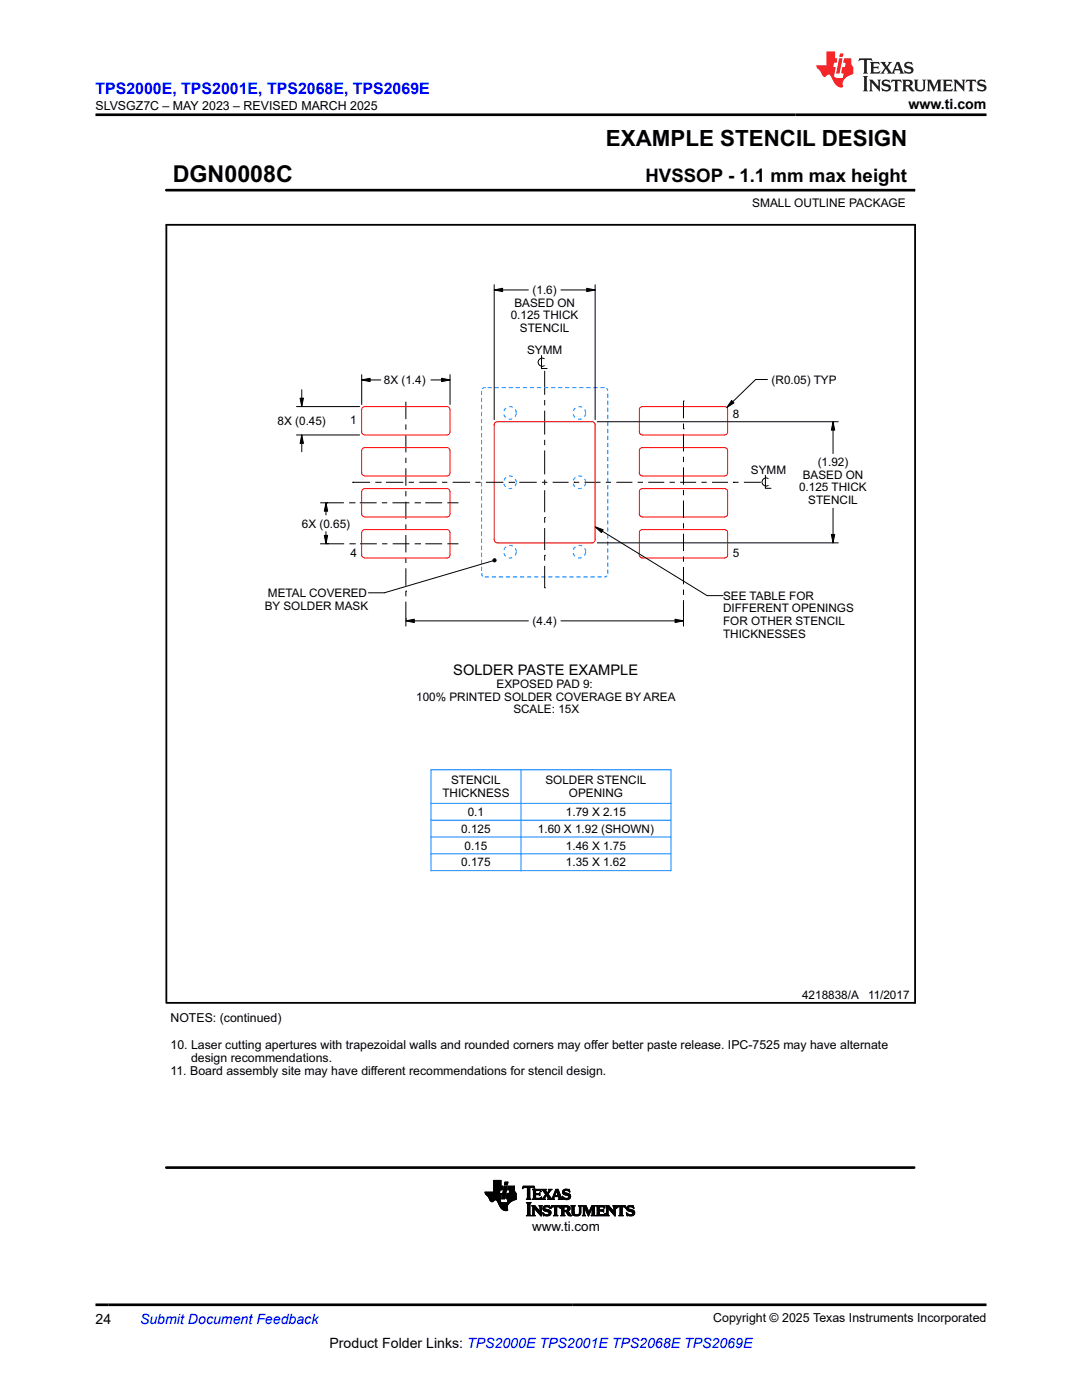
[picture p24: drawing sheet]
<svg xmlns="http://www.w3.org/2000/svg" width="216mm" height="279mm" viewBox="0 0 216 279" stroke-linecap="round" stroke-linejoin="round" font-family="sans-serif">
<defs><g id="words">
<text font-size="4.6" x="34.5" y="36.3">DGN0008C</text>
<text font-size="4.5" x="120.9" y="29.1">EXAMPLE STENCIL DESIGN</text>
<text font-size="3.7" x="128.8" y="36.3">HVSSOP - 1.1 mm max height</text>
<text font-size="3.2" fill="#00f" x="19" y="18.7">TPS2000E, TPS2001E, TPS2068E, TPS2069E</text>
<text font-size="2.9" x="90.4" y="134.7">SOLDER PASTE EXAMPLE</text>
<g font-size="2.8">
<text x="181.3" y="21.8">www.ti.com</text>
<text x="19" y="264.2">24</text>
<text x="65.7" y="269">Product Folder Links: TPS2000E TPS2001E TPS2068E TPS2069E</text>
</g>
<text font-size="2.8" fill="#00f" x="27.9" y="264.2">Submit Document Feedback</text>
<text font-size="2.7" x="106.2" y="245.6">www.ti.com</text>
<g font-size="2.5">
<text x="19.1" y="21.9">SLVSGZ7C – MAY 2023 – REVISED MARCH 2025</text>
<text x="34" y="204">NOTES: (continued)</text>
<text x="34" y="209.3">10. Laser cutting apertures with trapezoidal walls and rounded corners may of</text>
<text x="118" y="209.3">fer better paste release. IPC-7525 may have alternate</text>
<text x="34" y="214.6">11. Board assembly site may have dif</text>
<text x="38.1" y="211.9">design recommendations.</text>
<text x="74" y="214.6">ferent recommendations for stencil design.</text>
<text x="142.3" y="263.9">Copyright © 2025 Texas Instruments Incorporated</text>
</g>
<text font-size="2.4" x="150.1" y="41.3">SMALL OUTLINE PACKAGE</text>
<g font-size="2.3">
<text x="106.3" y="58.7">(1.6)</text>
<text x="101.9" y="63.7">0.125 THICK</text>
<text x="102.6" y="61.2">BASED ON</text>
<text x="103.7" y="66.3">STENCIL</text>
<text x="105.2" y="70.6">SYMM</text>
<text x="76.6" y="76.7">8X (1.4)</text>
<text x="154" y="76.6">(R0.05) TYP</text>
<text x="146.2" y="83.4">8</text>
<text x="55.4" y="84.8">8X (0.45)</text>
<text x="69.9" y="84.7">1</text>
<text x="149.8" y="94.5">SYMM</text>
<text x="160.2" y="95.6">BASED ON</text>
<text x="163.2" y="93">(1.92)</text>
<text x="159.5" y="98.1">0.125 THICK</text>
<text x="161.3" y="100.6">STENCIL</text>
<text x="60.2" y="105.3">6X (0.65)</text>
<text x="69.9" y="111.2">4</text>
<text x="146.2" y="111.1">5</text>
<text x="53.5" y="119.1">METAL COVERED</text>
<text x="144.3" y="119.7">SEE TABLE FOR</text>
<text x="52.8" y="121.7">BY SOLDER MASK</text>
<text x="106.3" y="124.7">(4.4)</text>
<text x="144.3" y="122.2">DIFFERENT OPENINGS</text>
<text x="144.3" y="124.7">FOR OTHER STENCIL</text>
<text x="144.3" y="127.3">THICKNESSES</text>
<text x="99.1" y="137.3">EXPOSED PAD 9:</text>
<text x="83" y="139.8">100% PRINTED SOLDER COVERAGE BY AREA</text>
<text x="102.4" y="142.3">SCALE: 15X</text>
<text x="88.3" y="159.1">THICKNESS</text>
<text x="90" y="156.6">STENCIL</text>
<text x="108.8" y="156.6">SOLDER STENCIL</text>
<text x="113.5" y="159.1">OPENING</text>
<text x="92" y="166.2">0.125</text>
<text x="93.3" y="162.9">0.1</text>
<text x="107.3" y="166.2">1.60 X 1.92 (SHOWN)</text>
<text x="112.9" y="162.9">1.79 X 2.15</text>
<text x="92" y="172.9">0.175</text>
<text x="92.7" y="169.6">0.15</text>
<text x="112.9" y="172.9">1.35 X 1.62</text>
<text x="112.9" y="169.6">1.46 X 1.75</text>
<text x="160" y="199.3">4218838/A</text>
<text x="173.2" y="199.3">11/2017</text>
</g>
</g></defs>
<g fill="none" stroke="#000" stroke-width=".2">
<path d="M33.2 38h149.2M182.4 37.7v.5M98.6 57.9l1.7-.4v.7zM98.6 56.8v26.9M98.6 57.9h6.8M111.9 57.9h6.9M117.1 57.5l1.7 .4-1.7 .3zM118.8 56.8v26.9M59.9 79.5h.6l-.3 1.6zM60.2 77.8v3.3M72.2 75.8l1.7-.3v.7zM72.2 74.8v5.9"/>
<path d="M72.2 75.8h3.8M86 75.8h3.8M88.1 75.5l1.7 .3-1.7 .4zM89.8 74.8v5.9M108.1 71v2.5h1.1M108.6 71.6a.82 .82 0 0 0-1.2 .7 .82 .82 0 0 0 1.2 .7M108.7 74v4.8M108.7 79.8v1.1M146 79.9l.5 .5-1.5 .9zM153.1 75.7h-2.3l-5.8 5.6M59.2 86.8h12.6M59.2 81.1h12.6"/>
<path d="M60.2 86.8l.3 1.7h-.6zM60.2 86.8v3.4M70.4 96.3h.1M70.4 96.3h3.4M74.9 96.3h1.1M76 96.3h.1M77 96.3h3.5M81 80.2v3.4M81 84.7v1.1M81 86.8v3.5M81 91.3v1.1M81 93.5v3.4"/>
<path d="M81 98v1.1M81.5 96.3h1.1M83.7 96.3h3.4M88.2 96.3h1.1M90.3 96.3h3.5M94.9 96.3h1M97 96.3h3.4M101.5 96.3h1.1M102.6 96.3h.1M103.6 96.3h3.5M108.2 96.3h1M108.7 82v4.7"/>
<path d="M108.7 87.8v1M108.7 89.9v4.8M108.7 95.7v1.1M108.7 97.8v4.4M110.3 96.3h3.2M114.5 96.3h.1M114.5 96.3h1.1M116.6 96.3h3.2M119.2 84.2h48.1M120.9 96.3h1M123 96.3h3.2M127.2 96.3h1.1"/>
<path d="M129.4 96.3h3.1M133.6 96.3h1.1M135.7 96.3h3.2M136.4 85.6h.1M136.4 80h.1M136.4 80v3.5M136.4 84.5v1.1M136.4 86.6v3.5M136.4 91.2v1M136.4 93.3v3.4M136.4 97.8v1M136.4 99.9v3.5"/>
<path d="M140 96.3h1M142.1 96.3h3.2M146.3 96.3h.1M146.3 96.3h1.1M148.4 96.3h3.2M151.6 96.3h.1M152.7 94.9v2.6h1.1M153.3 95.5a.82 .82 0 0 0-1.3 .7 .82 .82 0 0 0 1.3 .7M166.2 84.2l.4 1.6h-.7zM166.2 84.2v6.3M63.9 108.5h4.8M63.9 100.3h4.7"/>
<path d="M64.7 106.8h.7l-.4 1.7zM65 100.3l.4 1.7h-.7zM65 100.3v2.5M65 106.1v2.4M65.3 100.3h.1M65.3 108.5h.1M69.7 100.3h1M69.7 108.5h1.1M70.7 100.3h.1M70.8 108.5h.1M71.8 100.3h3.3M71.8 108.5h3.4"/>
<path d="M76.2 100.3h1.1M76.2 108.5h1.1M78.3 100.3h3.4M78.4 108.5h3.3M81 118h.1M81 100.1v3.5M81 104.7v1M81 106.8v3.4M81 111.3v1.1M81 113.4v3.5M81 118v1M82.7 100.3h1.1"/>
<path d="M82.8 108.5h1M83.8 100.3h.1M83.8 108.5h.1M84.8 100.3h3.4M84.9 108.5h3.3M89.3 108.5h2.2M89.3 100.3h2.2M98.4 111.9l-21.7 6.4h-3.2M98.4 111.7l.2-.2 .3 .1 .1 .2-.1 .3-.3 .1-.2-.2zM108.7 103.3h.1M108.7 110.8h.1M108.7 117.3h.1"/>
<path d="M108.7 103.3v1M108.7 105.4v4.4M108.7 110.8v1.1M108.7 112.9v4.4M118.8 105.1l1.6 .6-.4 .6zM118.8 105.1l22.3 13.8h3.2M119.2 108.3h48.1M136.4 104.4v1.1M136.4 106.5v3.5M136.4 111v1.1M136.4 113.2v3.4M136.4 117.7v1"/>
<path d="M136.4 119.8v5.2M165.9 106.7h.7l-.4 1.6zM166.2 101.4v6.9M81 123.9l1.7-.3v.6zM81 123.6h.1M81 120.1v4.9M81 123.9h24.4M111.9 123.9h24.5M134.7 123.6l1.7 .3-1.7 .3zM96.8 238h2.9M96.8 238.1h2.9M96.8 238.2h2.8"/>
<path d="M96.9 238.2h3.2l-.2 1M96.9 238.3h3.1M96.9 238.4h3.1M97 238.4h3M97.1 238.5h2.9M97.1 238.6h2.9M97.2 238.6h2.8M97.3 238.7h2.7M97.4 238.8h2.5M97.5 238.9h2.4M97.6 239h2.3M97.6 239.1h2.3"/>
<path d="M97.6 239.2h2.3M97.7 239.3h2.1M97.7 239.4h2.1M97.7 239.5h1M97.8 239.5h.8M97.8 239.6h.7M97.9 239.7h.6M97.9 239.7h.5M98.1 239.8h.2M98.5 237.8h1.2M98.5 237.7h1.2M98.5 237.6h1.3"/>
<path d="M98.5 236.7h1.8l-.1 .8h-1.7M98.5 237.4h1.7M98.5 237.3h1.7M98.5 237.2h1.7M98.5 237.2h1.8M98.5 237.1h1.8M98.5 237h1.8M98.5 236.9h1.8M98.5 236.8h1.8M98.5 236.6h1.5M98.5 236.5h1.5M98.5 236.4h1.5"/>
<path d="M98.5 236.3h1.5M98.5 236.2h1.5M98.5 236.1h1.5M98.5 236h1.5M98.5 235.9h1.5M98.5 235.8h1.5M98.5 235.7h1.5M98.5 235.6h1.5M99 239.5h.8M99.1 239.5h.7M99.2 239.6h.6M99.2 239.7h.6"/>
<path d="M99.3 239.7h.5M99.3 239.8h.5M99.3 239.9h.6M99.4 239.9h.6M99.7 237.9h-2.9l.1 .4 .6 .6 .4 .8 .4 .1 .4-.3h.4l.8 1.5 .7 .5h.7l-.1-.8 .6-.8M99.8 237.5l-.2 .7M99.9 239.2l-.1 .6 .6 .2h.8l.2-.7M100 236.7v-1.1h-1.5v2.3M100.1 239.2h.6M100.1 239.1h.6M100.2 239h.5M100.2 238.9h.6"/>
<path d="M100.2 238.8h.6M100.2 238.7h.6M100.2 238.6h.6M100.3 238.6h.5M100.3 238.5h.5M100.3 238.4h.6M100.3 238.3h.6M100.3 238.2h.6M100.3 238.1h.6M100.4 238h.5M100.4 238h.6M100.4 237.9h.6"/>
<path d="M100.4 237.8h.6M100.4 237.7h.6M100.4 237.6h.6M100.5 237.5h.5M100.5 237.4h.6M100.5 237.3h.6M100.5 237.2h.6M100.5 237.1h.6M100.6 237h.5M100.6 237h.6M100.6 236.9h.6M100.6 236.8h.6"/>
<path d="M100.6 236.7h.6l-.5 2.6h-.6zM100.7 236.4h.6M100.7 236.3h.6M100.7 236.2h.6M100.7 236.1h.6M100.7 236h.6M100.8 236h.5M100.8 235.9h.6l-.2 .6h-.5zM101 239.1h2M101 239h2M101 239.2h2M101 238.9h2"/>
<path d="M101 238.9v.3l.4 .1M101 238.8h2M101.1 238.7h1.9M101.1 238.6h1.9M101.1 238.5h1.9M101.1 238.4h1.9M101.1 238.3h1.9M101.2 239.9h.6M101.3 239.9h.6M101.3 239.8h.7M101.3 239.7h.8M101.3 239.7h.9"/>
<path d="M101.3 239.6h1M101.3 237.4h1.4M101.3 239.5h1.2M101.3 239.5h1.3M101.3 237.3h1.4M101.3 239.4h1.5M101.4 237.2h1.3M101.4 239.3h1.6M101.4 237.1h1.3M101.4 237h1.3M101.4 236.9h1.3M101.4 236.8h1.3"/>
<path d="M101.6 238.2h1.4M101.6 238.1h1.3M101.6 238h1.2M101.7 237.9h1.1M101.7 237.8h1M101.7 237.7h1M101.7 237.6h1M101.7 237.5l-.1 .7M102.7 237.5h-1.4l.2-.8h1.2v1l.3 .5v1.2M103 239.4l-1.2 .5M103 238.2h-1.8l-.2 .7M104.3 237.2h.1"/>
<path d="M104.3 237.1h.2M104.3 237h2.3M104.3 236.9h2.3M104.4 236.8h2.2M105 239.3h.9M105.2 239.2h.6M105.2 237.1h.5M105.2 239.1h.5M105.2 237.1v-.1h-.4l-.6 .2 .2-.5h2.1l.2 .5-.5-.2h-.4l-.1 .1M105.2 239l-.2 .3M105.2 239h.5M105.2 238.9h.5"/>
<path d="M105.2 238.8h.5M105.2 238.7h.5M105.2 238.6h.5M105.2 238.5h.5M105.2 238.4h.5M105.2 238.3h.5M105.2 238.2h.5M105.2 238.1h.5M105.2 238h.5M105.2 237.9h.5M105.2 237.8h.5M105.2 237.7h.5"/>
<path d="M105.2 237.6h.5M105.2 237.5h.5M105.2 237.4h.5M105.2 237.3h.5M105.2 237.2h.5M105.2 237.1v1.9M105.7 239l.2 .3M105.7 237.1v1.9M105.9 239.3h-.9M106.2 239.3h1.7M106.3 237.4h1.6M106.4 239.2h1.6"/>
<path d="M106.4 237.5h1.5M106.4 239.1h.5M106.4 237.6h.5M106.4 237.7l-.2-.4h1.6l.2 .5M106.4 239l-.2 .3M106.4 238.2h1.1l.2-.2v.6l-.2-.2-1.1 .1M106.4 239h.5M106.4 238.9h.5M106.4 238.8h.5M106.4 238.7h.5M106.4 238.6h.5M106.4 238.4h1.3"/>
<path d="M106.4 238.3h1.3M106.4 238.1h.5M106.4 238h.5M106.4 237.9h.5M106.4 237.8h.5M106.4 237.7h.5M106.4 237.7v1.3M106.5 237.1h.2M106.6 237.2h.1M106.9 237.7l.1-.1h.5l.5 .2M106.9 238.4v.7h.8l.3-.2-.1 .5-1.7-.1M106.9 237.7v.5"/>
<path d="M107.5 238.2h.2M107.6 238.5h.1M107.6 239.1h.4M107.6 238.1h.1M107.6 238.6h.1M107.6 237.6h.3M107.8 237.7h.2M107.9 239h.1M107.9 237.8h.1M108 238.9h.1M108 239.3h.8M108.1 237.4h.8"/>
<path d="M108.3 239.2h.4M108.3 237.5h.6M108.3 239.1h.4M108.4 237.6h.5M108.4 239l-.4 .3M108.4 239h.3M108.4 237.7h.6M108.5 238.9h.3M108.5 237.8h.5M108.5 238.8h.3M108.6 237.9h.5M108.6 238.8h.3"/>
<path d="M108.6 238h.5M108.7 238.7h.3M108.7 238.1h.8M108.7 238.6h.8M108.8 238.2h.6M108.8 239.3h-.8M108.8 238.5h.7M108.8 238.3h.6M108.9 238.4h.5M108.9 237.7l.1-.4h-.9l.8 1.1-.5 .6M108.9 237.7l.3 .4 .4-.5-.2-.3h.7l-.7 1M109.1 238.7h.5"/>
<path d="M109.2 238.8h.5M109.3 239.3l.1-.2-.4-.6-.3 .7 .1 .1M109.3 239.3h1.4M109.3 238h.3M109.3 238.9h.5M109.3 237.9h.3M109.4 238.3l.7 .9 .2-.2M109.4 239h.5M109.4 237.8h.3M109.4 239.1h.5M109.4 239.2h.6M109.5 237.7h.3"/>
<path d="M109.5 237.4h.6M109.5 237.6h.3M109.6 237.5h.3M110.1 239.2h.4M110.2 239.1h.3M110.2 239h.3M110.3 239l.6-1.7h.5l.6 1.8 .3 .2M110.3 238.9h.3M110.3 238.8h.3M110.4 238.8h1.5M110.4 238.7h1.5M110.4 238.6h.3"/>
<path d="M110.5 238.5h.2M110.5 238.4h.3M110.5 239.1l.2 .2M110.5 239.1l.1-.3h.8l.1 .3M110.5 238.3h.3M110.6 238.2h.2M110.6 238.1h.3M110.7 239.3h-1.4M110.7 238h.2M110.7 237.9h.3M110.7 237.8h.3M110.8 237.7h.7"/>
<path d="M110.8 237.6h.7M110.8 237.5h.6M110.9 237.4h.5M111 237.7l.4 .9h-.7zM111.1 237.8h.4M111.1 237.9h.5M111.1 238h.5M111.2 238.1h.4M111.2 238.2h.5M111.2 238.3h.5M111.3 238.4h.5M111.3 238.5h.5"/>
<path d="M111.4 238.6h.4M111.4 239.3h.9M111.5 238.8h.4M111.5 238.9h.5M111.5 239h.5M111.5 239.1l-.1 .2M111.6 239.2h.5M111.6 239.1h.4M112.2 238.8h.1M112.2 238.9h.2M112.2 237.9h.4M112.2 238h.5"/>
<path d="M112.2 237.8h.4M112.3 239h.3M112.3 239.3h-.9M112.3 238.1h.7M112.3 237.7h.3M112.3 239.1h.5M112.3 238.2h1.1M112.3 239.2h1.4M112.3 237.6h.4M112.3 239.3h.2M112.4 238.3h1.2M112.4 237.5h1.2"/>
<path d="M112.5 238.4h1.2M112.5 237.4h1.1M112.6 239.3h.9M112.7 238.5h1.1M112.7 237.3h.5M112.9 239.4h.3M113.1 238.6h.7M113.2 238.6l.3 .2-.3 .3h-.5l-.5-.4M113.3 239.1h.5M113.3 237.6h.4M113.4 238.7h.5M113.4 239h.4"/>
<path d="M113.5 238.8h.4M113.5 238.9h.3M113.5 237.7h.2M113.6 237.8h.1M113.7 237.9l-.6-.3h-.4l-.1 .2 .1 .2 1.1 .4v.5l-.2 .4-1.3 .1-.1-.7M113.7 237.9l-.1-.6h-.8l-.5 .3-.1 .3 .2 .4 .8 .3M113.7 237.9h.1M99.4 240h1M99.4 240.1h2.2M99.5 240.1h2.1M99.5 240.2h2M99.5 240.3h1.9"/>
<path d="M99.6 240.3h1.8M99.6 240.4h1.8M99.6 240.5h1.7M99.7 240.5h1.6M99.7 240.6h1.6M99.7 240.7h1.5M99.8 240.7h1.4M99.8 240.8h1.4M99.8 240.9h1.4M99.9 240.9h1.3M99.9 241h1.3M100 241.1h1.2"/>
<path d="M100.1 241.2h1.1M100.2 241.3h1M100.2 241.3h1.1M100.3 241.4h1M100.4 241.5h.9M100.6 241.5h.7M100.9 241.6h.1M101.2 240h.5M105 242.6l.3-.3v-2l-.3-.3h1l-.3 .3v2.1l.3 .2M105 242.6h1M105.1 240.1h.8M105.2 242.5h.6"/>
<path d="M105.2 240.2h.6M105.2 242.4h.5M105.3 240.3h.4M105.3 242.3h.4M105.3 242.2h.4M105.3 242.1h.4M105.3 242h.4M105.3 241.9h.4M105.3 241.8h.4M105.3 241.7h.4M105.3 241.6h.4M105.3 241.5h.4"/>
<path d="M105.3 241.4h.4M105.3 241.3h.4M105.3 241.2h.4M105.3 241.1h.4M105.3 241h.4M105.3 240.9h.4M105.3 240.8h.4M105.3 240.7h.4M105.3 240.6h.4M105.3 240.5h.4M105.3 240.4h.4M106 242.6h-1"/>
<path d="M106.1 242.6h.7M106.1 240.6h.6M106.2 240.7h.6M106.3 242.5h.4M106.3 240.8h.6M106.3 242.4h.3M106.3 240.9h.7M106.3 242.3h.3M106.3 242.2h.3M106.3 242.1h.3M106.3 242h.3M106.3 241.9h.3"/>
<path d="M106.3 241.8h.3M106.3 241.7h.3M106.3 241.6h.3M106.3 241.5h.3M106.3 241.4h.3M106.3 241.3h.3M106.3 241.2h.3M106.3 241.1h.8M106.3 241h.8M106.6 241.1v1.3l.2 .2M106.6 241.1h.1M106.6 241.1l1.4 1.6v-1.8l.2-.3h-.6l.1 .2 .1 1"/>
<path d="M106.7 241.2h.5M106.7 241.3h.6M106.8 242.6h-.7M106.8 241.4h.6M106.9 241.5h.6M107 241.6h.6M107.1 241.7h.5M107.1 241.8h.9M107.2 241.9h.8M107.3 241.9h.7M107.4 242h.6M107.5 242.1h.5"/>
<path d="M107.6 242.2h.4M107.6 240.6h.6M107.6 242.3h.4M107.7 240.7h.4M107.7 242.4h.3M107.7 240.8h.3M107.7 241.8l-1-1.2h-.6l.2 .3v1.5l-.2 .2M107.7 241.8h.1M107.7 240.9h.3M107.8 241.7h.2M107.8 241.6h.2M107.8 241.5h.2"/>
<path d="M107.8 241.4h.2M107.8 241.3h.2M107.8 241.2h.2M107.8 241.1h.2M107.8 241h.2M107.8 242.5h.2M107.9 242.6h.1M108.3 242h.1M108.3 242.1h.1M108.3 242.2h.3M108.3 241.2h.4M108.3 241.1h.4"/>
<path d="M108.3 241.3h.5M108.3 242.3h.4M108.3 241h.4M108.4 241.4h.8M108.4 242.4h.6M108.4 240.9h.4M108.4 242.5h1.3M108.4 241.5h1.2M108.4 242.6h.1M108.4 240.8h1.3M108.5 241.6h1.2M108.5 240.7h1.2"/>
<path d="M108.6 241.7h1.2M108.7 242.6h.9M108.7 240.6h.7M108.9 241.8l-.5-.4v-.5l.4-.3h.9l.1 .6-.7-.4-.3 .1-.1 .2 1 .5 .3 .4M108.9 241.8l.6 .1v.4l-.6 .1-.6-.4M108.9 241.8h1M109.2 242.4h.6M109.3 241.9h.6M109.4 240.9h.3M109.5 242.3h.4M109.5 241.9h.4M109.5 242.2h.4"/>
<path d="M109.5 242h.5M109.6 242.1h.3M109.6 240.6h.1M109.6 241h.2M109.7 241.1h.1M109.9 241.1h.1M109.9 241h.2M110 242l-.3 .5-.6 .2-.5-.2-.2 .1-.1-.6M110 240.9h.2M110 240.8h1.8M110 240.7h1.7M110.1 240.6h1.6"/>
<path d="M110.4 242.6h.9M110.6 242.5h.5M110.6 242.4h.5M110.7 240.9h.4M110.7 242.3h.4M110.7 241l-.1-.1h-.3l-.4 .2 .2-.5h1.6l.2 .5-.5-.2h-.3v.1M110.7 241v1.4l-.3 .2M110.7 242.2h.4M110.7 242.1h.4M110.7 242h.4M110.7 241.9h.4M110.7 241.8h.4"/>
<path d="M110.7 241.7h.4M110.7 241.6h.4M110.7 241.5h.4M110.7 241.4h.4M110.7 241.3h.4M110.7 241.2h.4M110.7 241.1h.4M110.7 241h.4M111.1 241v1.4l.2 .2M111.3 242.6h-.9M111.6 240.9h.2M111.7 241h.1"/>
<path d="M111.7 241.1h.1M111.9 242.6l.2-.2v-1.5l-.2-.3 1.5 .1 .3 .2v.4l-.1 .3-.4 .1 .9 .9h-.6l-.5-.7-.5-.1v.6l.2 .2M111.9 242.6h.8M111.9 240.6h1.3M112 240.7h1.5M112 242.5h.6M112.1 240.8h1.5M112.1 242.4h.4M112.1 240.9h.4M112.1 242.3h.4M112.1 242.2h.4M112.1 242.1h.4"/>
<path d="M112.1 242h.4M112.1 241.9h.4M112.1 241.8h1.2M112.1 241.7h1.3M112.1 241.6h1.5M112.1 241.5h.4M112.1 241.4h.4M112.1 241.3h.4M112.1 241.2h.4M112.1 241.1h.4M112.1 241h.4M112.7 240.9h-.2v.7"/>
<path d="M112.7 242.6h-.8M112.9 240.9h.3l.1 .3-.1 .3-.3 .1M112.9 241.9h.6M113 241.9h.5M113.1 242h.5M113.1 242.1h.6M113.1 240.9h.6M113.2 241.5h.5M113.2 242.2h.5M113.2 242.3h.6M113.2 241h.5M113.2 241.4h.5"/>
<path d="M113.3 241.3h.4M113.3 241.1h.5M113.3 241.2h.5M113.3 242.4h.6M113.4 242.5h.6M113.5 242.6h.6M113.9 240.6h.9M114.1 240.7h.5M114.1 240.8h.5M114.1 240.9h.5M114.1 241.9h.5M114.1 241.8h.5"/>
<path d="M114.1 241.7h.5M114.1 241.6h.5M114.1 241.5h.5M114.1 241.4h.5M114.1 241.3h.5M114.1 241.2h.5M114.1 241.1h.5M114.1 241h.5M114.1 242h.5M114.1 242.1h.5M114.2 242.2h.4M114.2 242.3h.5"/>
<path d="M114.3 242.4h.6M114.4 242.5h1.3M114.6 241.9l.1 .4 .4 .1 .4-.1 .1-.4M114.6 241.9v-1l.2-.3h-.9l.2 .3 .1 1.3 .2 .3 .5 .2 .6-.1 .3-.2 .1-.5M114.6 242.6h.9M115.3 242.4h.5M115.4 240.6h.7M115.5 242.3h.3M115.5 240.7h.5M115.6 242.2h.3M115.6 242.1h.3M115.6 240.8h.3"/>
<path d="M115.6 242h.3M115.6 240.9h.3M115.6 241.9v-1l-.2-.3h.7l-.2 .3v1M115.6 241.9h.3M115.6 241.8h.3M115.6 241.7h.3M115.6 241.6h.3M115.6 241.5h.3M115.6 241.4h.3M115.6 241.3h.3M115.6 241.2h.3M115.6 241.1h.3"/>
<path d="M115.6 241h.3M116.2 242.6l.2-.3v-1.4l-.2-.3h.7l.6 1.3 .6-1.3h.7l-.2 .3v1.5l.2 .2M116.2 242.6h.6M116.2 240.6h.7M116.3 240.7h.7M116.3 242.5h.4M116.4 240.8h.6M116.4 242.4h.3M116.4 240.9h.7M116.4 242.3h.3M116.4 242.2h.3M116.4 242.1h.3"/>
<path d="M116.4 242h.3M116.4 241.9h.3M116.4 241.8h.3M116.4 241.7h.3M116.4 241.6h.3M116.4 241.5h.3M116.4 241.4h.3M116.4 241.3h.3M116.4 241.2h.3M116.4 241.1h.8M116.4 241h.7M116.7 242.3l.1 .3"/>
<path d="M116.7 242.3v-1.3l.7 1.7 .8-1.7v1.4l-.2 .2M116.7 241.2h.5M116.8 241.3h.4M116.8 241.4h.5M116.8 242.6h-.6M116.9 241.5h.4M116.9 241.6h.5M116.9 241.7h.5M117 241.8h.4M117 241.9h.5M117.1 241.9h.7M117.1 242h.6"/>
<path d="M117.1 242.1h.6M117.2 242.2h.4M117.2 242.3h.4M117.3 242.4h.3M117.3 242.5h.2M117.4 242.6h.1M117.6 241.9h.2M117.6 241.8h.2M117.6 241.7h.3M117.7 241.6h.2M117.7 241.5h.3M117.8 241.4h.2"/>
<path d="M117.8 241.3h.2M117.8 241.2h.3M117.9 241.1h.7M117.9 241h.7M118 240.9h.6M118 242.6h.8M118 240.8h.6M118 240.7h.7M118.1 240.6h.7M118.1 242.5h.6M118.1 242.4h.5M118.2 242.3h.4"/>
<path d="M118.2 242.2h.4M118.2 242.1h.4M118.2 242h.4M118.2 241.9h.4M118.2 241.8h.4M118.2 241.7h.4M118.2 241.6h.4M118.2 241.5h.4M118.2 241.4h.4M118.2 241.3h.4M118.2 241.2h.4M118.8 242.6h-.8"/>
<path d="M119 242.6h1.6M119 240.6h1.6M119.1 240.7h1.5M119.1 242.5h1.6M119.1 240.8h1.5M119.2 242.4h1.5M119.2 240.9h.4M119.2 242.3h.4M119.2 242.2h.4M119.2 242.1h.4M119.2 242h.4M119.2 241.9h.4"/>
<path d="M119.2 241.8h.4M119.2 241.7h1.3M119.2 241.6h1.3M119.2 241.5h1.3M119.2 241.4h.4M119.2 241.3h.4M119.2 241.2h.4M119.2 241.1h.4M119.2 241h.4M119.6 241v.5h.6l.3-.2v.6l-.3-.2h-.6v.7h.8l.4-.3M119.8 240.9l-.2 .1M120.1 240.9l.6 .2"/>
<path d="M120.3 241.8h.2M120.4 241.4h.1M120.4 240.9h.3M120.6 242.3h.2M120.6 241h.1M120.7 241.1h.1M120.7 241.1l-.2-.5h-1.5l.2 .3v1.4l-.2 .3M120.7 242.2h.1M120.8 242.1h.1M120.8 242.1l-.2 .5h-1.6M120.9 242.6h.6M120.9 240.6h.6"/>
<path d="M121 240.7h.6M121 242.5h.4M121 240.8h.6M121.1 242.4h.2M121.1 240.9h.6M121.1 242.3h.2M121.1 242.2h.2M121.1 242.1h.2M121.1 242h.2M121.1 241.9h.2M121.1 241.8h.2M121.1 241.7h.2"/>
<path d="M121.1 241.6h.2M121.1 241.5h.2M121.1 241.4h.2M121.1 241.3h.2M121.1 241.2h.2M121.1 241.1h.8M121.1 241h.7M121.3 241.1v1.3l.2 .2M121.3 241.1h.1M121.3 241.1l1.5 1.6v-1.8l.1-.3h-.6l.2 .3v.9l-1-1.2h-.6l.2 .3v1.4l-.2 .3M121.4 241.2h.6M121.5 241.3h.6"/>
<path d="M121.5 242.6h-.6M121.6 241.4h.5M121.6 241.5h.6M121.7 241.6h.6M121.8 241.7h.6M121.9 241.8h.9M122 241.9h.8M122.1 241.9h.7M122.1 242h.7M122.2 242.1h.6M122.3 242.2h.5M122.3 240.6h.6"/>
<path d="M122.4 242.3h.4M122.4 240.7h.5M122.5 242.4h.3M122.5 240.8h.3M122.5 240.9h.3M122.5 241.7h.3M122.5 241.6h.3M122.5 241.5h.3M122.5 241.4h.3M122.5 241.3h.3M122.5 241.2h.3M122.5 241.1h.3"/>
<path d="M122.5 241h.3M122.6 242.5h.2M122.6 242.6h.2M123 241.1h.1M123 241h.2M123 240.9h.3M123.1 240.8h1.7M123.1 240.7h1.7M123.1 240.6h1.7M123.5 242.6h.9M123.7 242.5h.5M123.7 242.4h.5"/>
<path d="M123.7 240.9h.5M123.7 241l-.3-.1-.4 .2 .1-.5h1.7l.1 .5-.4-.2h-.3l-.1 .1M123.7 241v1.4l-.2 .2M123.7 242.3h.4M123.7 242.2h.4M123.7 242.1h.4M123.7 242h.4M123.7 241.9h.4M123.7 241.8h.4M123.7 241.7h.4M123.7 241.6h.4M123.7 241.5h.4"/>
<path d="M123.7 241.4h.4M123.7 241.3h.4M123.7 241.2h.4M123.7 241.1h.4M123.7 241h.4M124.1 241l.1 1.4 .2 .2M124.4 242.6h-.9M124.6 240.9h.2M124.7 241h.2M124.8 241.1h.1M125 242h.1M125 242.1h.1"/>
<path d="M125 242.2h.3M125 241.2h.4M125 241.1h.4M125 241.3h.5M125 242.3h.4M125 241h.4M125.1 241.4h.8M125.1 242.4h.6M125.1 240.9h.4M125.1 242.5h1.3M125.1 241.5h1.2M125.1 242.6h.1"/>
<path d="M125.1 240.8h1.3M125.2 241.6h1.2M125.2 240.7h1.2M125.3 241.7h1.2M125.4 242.6h.9M125.4 240.6h.7M125.6 241.8l-.5-.3v-.6l.4-.3h.9l.1 .6-.7-.4-.3 .1-.1 .3 1 .4 .3 .4M125.6 241.8l.6 .1v.4l-.6 .1-.6-.4M125.6 241.8h1M125.9 242.4h.6M126 241.9h.6M126.1 240.9h.3"/>
<path d="M126.2 242.3h.4M126.2 241.9h.4M126.2 242.2h.4M126.2 242h.5M126.3 242.1h.3M126.3 240.6h.1M126.3 241h.2M126.4 241.1h.1M126.7 242l-.3 .5-.6 .2-.5-.2-.2 .1-.1-.6"/>
</g>
<g fill="#000">
<path d="M98.6 57.9l1.7-.4v.7zM117.1 57.5l1.7 .4-1.7 .3zM72.2 75.8l1.7-.3v.7zM88.1 75.5l1.7 .3-1.7 .4zM59.9 79.5h.6l-.3 1.6zM60.2 86.8l.3 1.7h-.6zM146 79.9l.5 .5-1.5 .9zM166.2 84.2l.4 1.6h-.7zM64.7 106.8h.7l-.4 1.7zM65 100.3l.4 1.7h-.7zM98.4 111.7l.2-.2 .3 .1 .1 .2-.1 .3-.3 .1-.2-.2zM118.8 105.1l1.6 .6-.4 .6z"/>
<path d="M165.9 106.7h.7l-.4 1.6zM81 123.9l1.7-.3v.6zM134.7 123.6l1.7 .3-1.7 .3z"/>
</g>
<path d="M33.2 44.9h149.4v155.2h-149.4z" fill="none" stroke="#000" stroke-width=".36"/>
<g fill="none" stroke="#007fff" stroke-width=".2">
<path d="M96.1 78v.8M96.1 79.4v.8M96.7 77.4h.1M96.7 77.4l-.5 .2M97.3 77.4h.8M98.7 77.4h.8M100.1 77.4h.8M101.5 77.4h.9M102.9 77.4h.9M104.3 77.4h.9M105.7 77.4h.9M107.1 77.4h.9"/>
<path d="M108.5 77.4h.9M109.9 77.4h.9M111.4 77.4h.8M112.8 77.4h.8M114.2 77.4h.8M115.6 77.4h.8M117 77.4h.8M118.4 77.4h.8M119.8 77.4h.8M121 77.5l.3 .5M121.3 78.6v.8M121.3 80v.8"/>
<path d="M96.1 80.8v.8M96.1 82.2v.9M96.1 83.6v.9M96.1 85v.9M96.1 86.4v.9M96.1 87.8v.9M96.1 89.2v.9M96.1 90.6v.9M96.1 92v.9M96.1 93.4v.9M96.1 94.8v.9M96.1 96.3v.8"/>
<path d="M96.1 97.7v.8M96.1 99.1v.8M121.3 81.4v.8M121.3 82.8v.8M121.3 84.2v.8M121.3 85.6v.8M121.3 87v.8M121.3 88.4v.8M121.3 89.8v.8M121.3 91.2v.8M121.3 92.6v.8M121.3 94v.8"/>
<path d="M121.3 95.4v.9M121.3 96.8v.9M121.3 98.2v.9M121.3 99.6v.9M96.1 114.5h.1M96.1 114.5l.3 .5M96.1 100.5v.8M96.1 101.9v.8M96.1 103.3v.8M96.1 104.7v.8M96.1 106.1v.8M96.1 107.5v.8"/>
<path d="M96.1 108.9v.8M96.1 110.3v.8M96.1 111.7v.8M96.1 113.1v.8M96.7 115.1h.9M98.1 115.1h.9M99.5 115.1h.9M100.9 115.1h.9M102.4 115.1h.8M103.8 115.1h.8M105.2 115.1h.8M106.6 115.1h.8"/>
<path d="M108 115.1h.8M109.4 115.1h.8M110.8 115.1h.8M112.2 115.1h.8M113.6 115.1h.9M115 115.1h.9M116.4 115.1h.9M117.8 115.1h.9M119.2 115.1h.9M120.6 115.1h.1M121.2 114.9l-.6 .2M121.3 101v.9"/>
<path d="M121.3 102.4v.9M121.3 103.8v.9M121.3 105.2v.9M121.3 106.6v.9M121.3 108v.9M121.3 109.5v.8M121.3 110.9v.8M121.3 112.3v.8M121.3 113.7v.8M86 153.6h47.9v20.2h-47.9zM103.9 153.6v20.2M86 170.4h47.9"/>
<path d="M86 167.1h47.9M86 163.7h47.9M86 160.3h47.9"/>
</g>
<path d="M33.2 38h149.2M33.2 233h149.2" fill="none" stroke="#000" stroke-width=".53"/>
<path d="M72.4 97.7l.4-.2h16.4a.63 .63 0 0 1 .6 .6v4.4a.63 .63 0 0 1-.6 .7h-16.4a.63 .63 0 0 1-.6-.7v-4.4zM72.4 89.5l.4-.2h16.4a.63 .63 0 0 1 .6 .7v4.4a.63 .63 0 0 1-.6 .6h-16.4a.63 .63 0 0 1-.6-.6v-4.4zM72.4 81.3l.4-.2h16.4a.63 .63 0 0 1 .6 .7v4.4a.63 .63 0 0 1-.6 .6h-16.4a.63 .63 0 0 1-.6-.6v-4.4zM98.8 84.3l.4-.1h18.9a.63 .63 0 0 1 .7 .6v22.9a.63 .63 0 0 1-.7 .6h-18.9a.63 .63 0 0 1-.6-.6v-22.9zM127.8 97.7l.4-.2h16.4a.63 .63 0 0 1 .6 .6v4.4a.63 .63 0 0 1-.6 .7h-16.6l-.3-.3-.1-.4v-4.4zM127.8 81.3l.4-.2h16.4a.63 .63 0 0 1 .6 .7v4.4a.63 .63 0 0 1-.6 .6h-16.6l-.3-.3-.1-.3v-4.4zM127.8 89.5l.4-.2h16.4a.63 .63 0 0 1 .6 .7v4.4a.63 .63 0 0 1-.6 .6h-16.6l-.3-.3-.1-.3v-4.4zM72.4 105.9l.4-.2h16.4a.63 .63 0 0 1 .6 .6v4.4a.63 .63 0 0 1-.6 .7h-16.4a.63 .63 0 0 1-.6-.7v-4.4zM127.8 105.9l.4-.2h16.4a.63 .63 0 0 1 .6 .6v4.4a.63 .63 0 0 1-.6 .7l-16.6-.1-.3-.3-.1-.3v-4.4z" fill="none" stroke="#f00" stroke-width=".2"/>
<g fill="none" stroke="#007fff" stroke-width=".2" stroke-dasharray=".7 .7" stroke-linecap="butt">
<circle cx="101.8" cy="82.4" r="1.26"/>
<circle cx="101.8" cy="96.3" r="1.26"/>
<circle cx="115.6" cy="82.4" r="1.26"/>
<circle cx="115.6" cy="96.3" r="1.26"/>
<circle cx="101.8" cy="110.1" r="1.26"/>
<circle cx="115.6" cy="110.1" r="1.26"/>
</g>
<path d="M171.5 11.6l-.2 .6 .5-.2h.6v.1v2.2l-.2 .4h1l-.2-.4v-2.2v-.1h.5l.6 .2-.2-.6zM173.6 12.4l.2 .3v1.6l-.2 .4h1.9l.1-.6a1.08 1.08 0 0 1-1.3 .2v-.7h.6l.4 .2v-.7l-.4 .2h-.6v-.5l.2-.2a1 1 0 0 1 1 .3l-.1-.5zM175.7 12.4l.9 1.1-1 1.2h.9l-.2-.2 .5-.8 .4 .8-.2 .2h1.6l-.2-.2 .2-.5h.9l.1 .5-.1 .2h.9l-.2-.4-.8-1.9h-.5l-.9 2.1-.9-1.1 .9-1h-.8l.2 .2-.4 .6-.4-.6 .2-.2zM179 12.8l.4 1h-.7zM180.7 12.5a.65 .65 0 0 0-.2 .7 .65 .65 0 0 0 .6 .5l.6 .1 .1 .3a.79 .79 0 0 1-.7 .4 .79 .79 0 0 1-.7-.5l.1 .7 .2-.1a.93 .93 0 0 0 1.1 0 .93 .93 0 0 0 .4-.9 1.46 1.46 0 0 0-1.2-.6l-.1-.3a1.09 1.09 0 0 1 1.2 .2l-.2-.6-.1 .1-.5-.2zM172.2 15.2l.2 .4v2.2l-.2 .4h1l-.2-.4v-2.2l.2-.4zM173.4 15.9l.2 .4v1.5l-.2 .4h.8l-.3-.4 .1-1.3 1.6 1.8v-2l.2-.4h-.7l.1 .2 .1 1.1-1.2-1.3zM176.2 16a.65 .65 0 0 0-.2 .8 .65 .65 0 0 0 .6 .4l.6 .2 .1 .2a.79 .79 0 0 1-.7 .4 .79 .79 0 0 1-.7-.5l.1 .7 .2-.1a.93 .93 0 0 0 1.1 .1 .93 .93 0 0 0 .4-1 1.46 1.46 0 0 0-1.2-.5l-.1-.4a1.09 1.09 0 0 1 1.2 .2l-.1-.6-.2 .1-.5-.1zM177.9 15.9l-.1 .6a.63 .63 0 0 1 .8-.3v1.6l-.3 .4h1l-.2-.4v-1.6a.66 .66 0 0 1 .8 .3l-.1-.6zM180 15.9l.2 .4v1.5l-.2 .4h1l-.2-.2-.1-.7h.5l.1 .2a.79 .79 0 0 0 1.2 .6l-1-.9a.61 .61 0 0 0 .6-.6 .61 .61 0 0 0-.5-.7zM180.8 16.2h.1a.47 .47 0 0 1 .5 .1 .47 .47 0 0 1 .1 .5l-.1 .1-.7 .1zM182.3 15.9l.2 .2a2.27 2.27 0 0 0 .4 2 1.04 1.04 0 0 0 1.7-.7v-1.3l.2-.2h-.8l.2 .4v1.1a.6 .6 0 0 1-.6 .6 .6 .6 0 0 1-.6-.6v-1.1l.3-.4zM184.9 15.9l.2 .4v1.5l-.2 .4h.8l-.3-.4v-1.4l.9 1.9 .9-1.9v1.4l-.3 .4h1l-.2-.4v-1.5l.2-.4h-.8l-.7 1.5-.6-1.5zM188.1 15.9l.2 .4v1.5l-.2 .4h1.9l.1-.6a1.09 1.09 0 0 1-1.3 .2v-.7h.6l.4 .2v-.6l-.4 .2h-.6v-.6l.2-.1a1.01 1.01 0 0 1 1 .3l-.1-.6zM190.2 15.9l.3 .4v1.5l-.3 .4h.8l-.2-.4v-1.3l1.6 1.8v-2l.2-.4h-.7l.2 .2v1.1l-1.2-1.3zM192.8 15.9l-.1 .6a.63 .63 0 0 1 .8-.3v1.6l-.3 .4h1l-.2-.4v-1.6a.66 .66 0 0 1 .8 .3l-.1-.6zM195.2 16a.65 .65 0 0 0-.2 .8 .65 .65 0 0 0 .6 .4l.6 .2 .2 .2a.79 .79 0 0 1-.7 .4 .79 .79 0 0 1-.7-.5l.1 .7 .2-.1a.93 .93 0 0 0 1 .1 .93 .93 0 0 0 .5-1 1.46 1.46 0 0 0-1.3-.5v-.4a1.09 1.09 0 0 1 1.2 .2l-.2-.6-.2 .1-.5-.1z" fill="#231f20"/>
<path d="M164.9 10.3v2.7h-2l.1 .4 .8 1a.95 .95 0 0 0 1 .9 .59 .59 0 0 1 .5-.4 .59 .59 0 0 1 .5 .3l.4 .8a1.59 1.59 0 0 0 2.1 1.4 1.61 1.61 0 0 1 1-2.3l1-.3-.1-1.5a1.59 1.59 0 0 1-.3-1.7h-1.5l-.2 .9h.6l-.2 .9h-.5l-.2 .9v.3l.4 .1-.1 .9h-.7a.73 .73 0 0 1-1-.7l.3-1.5h-.5l.1-.9h.5l.2-.9h-.5v-1.3zM167.4 11.6l-.6 3.1h.7l.6-3.1zM167.6 10.7l-.1 .6h.7l.1-.6z" fill="#ed1c24"/>
<path d="M19 22.9h177.8M19 260.4h177.8" fill="none" stroke="#000" stroke-width=".53"/>
<use href="#words"/>
</svg>
